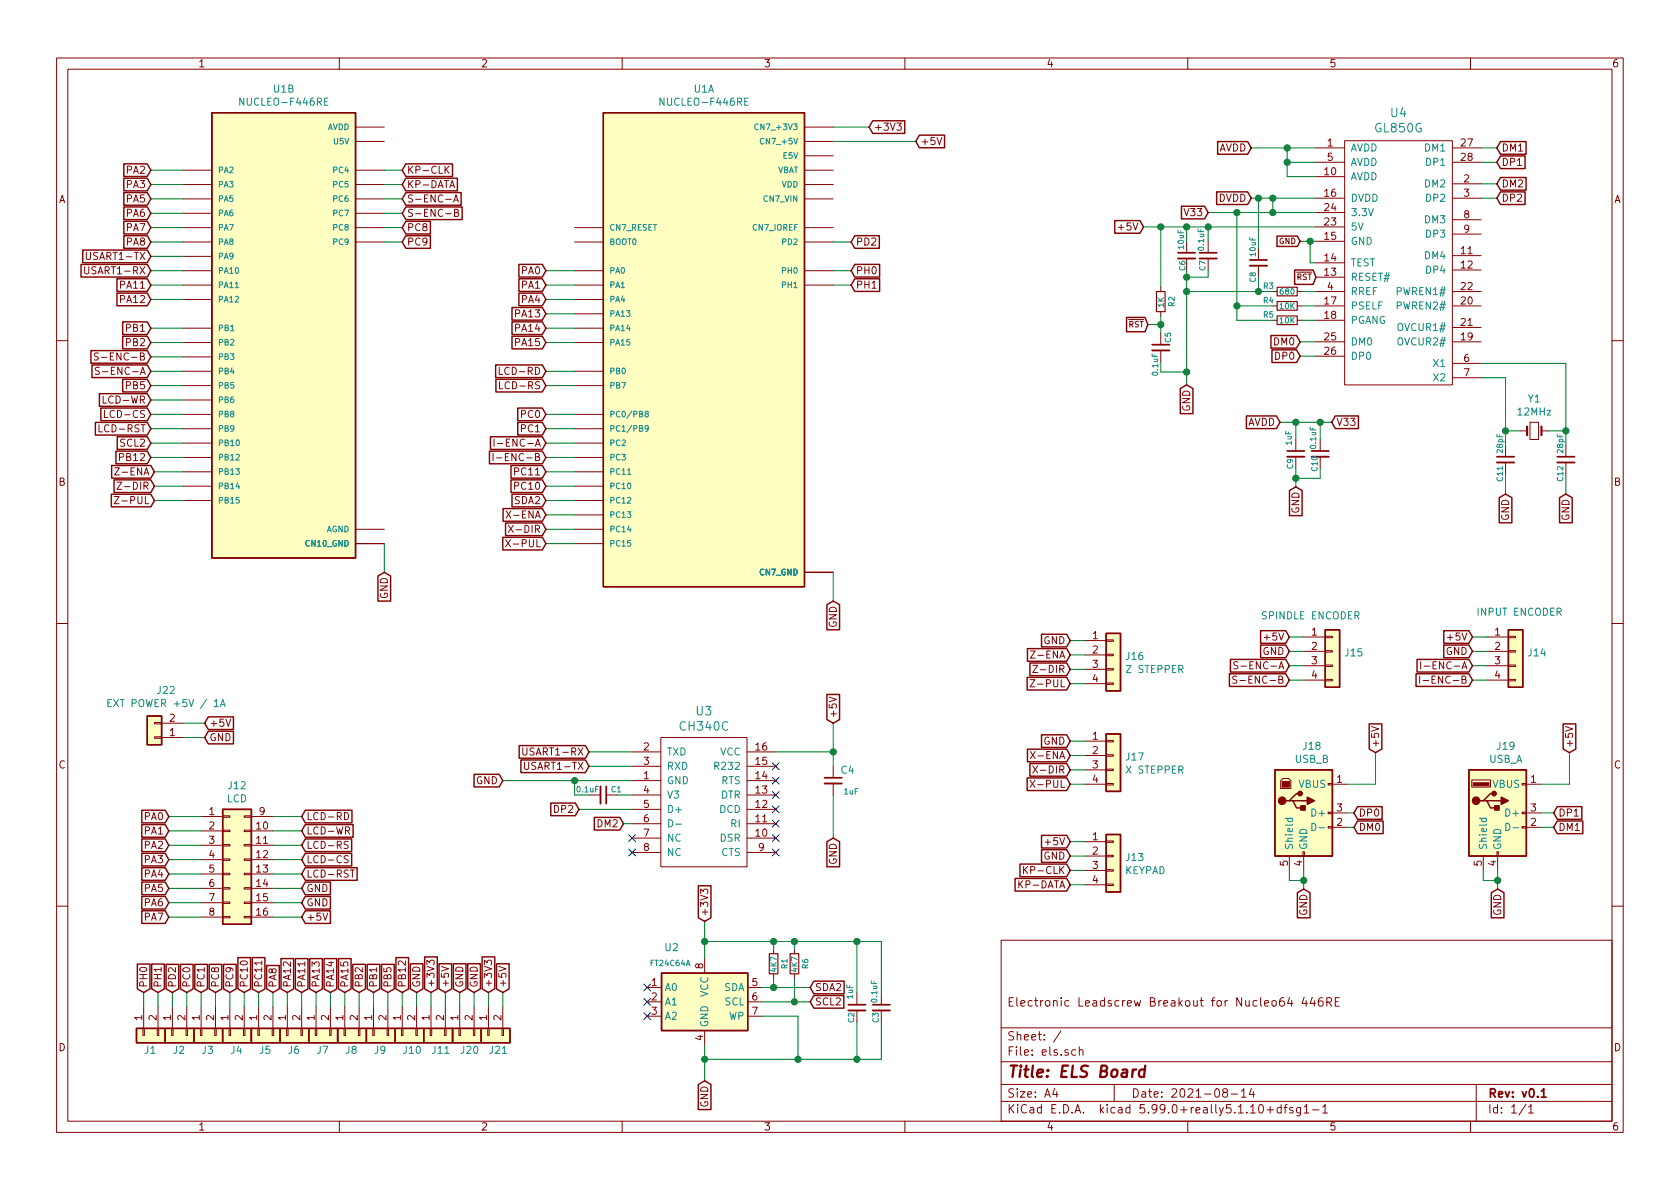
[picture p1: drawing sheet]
<svg xmlns="http://www.w3.org/2000/svg" width="297mm" height="210mm" viewBox="0 0 297 210" stroke-linecap="round" stroke-linejoin="round" font-family="sans-serif">
<defs><g id="words">
<text font-size="2.8" fill="#840000" x="178" y="190.5">Title: ELS Board</text>
<g font-size="2.1" fill="#008484">
<text x="243.2" y="23.4">GL850G</text>
<text x="245.9" y="20.7">U4</text>
<text x="120.4" y="129.2">CH340C</text>
<text x="123.1" y="126.5">U3</text>
</g>
<g font-size="2.1" fill="#840000">
<text x="178" y="178">Electronic Leadscrew Breakout for Nucleo64 446RE</text>
<text x="178" y="184">Sheet: /</text>
<text x="178" y="186.7">File: els.sch</text>
<text x="178" y="196.9">KiCad E.D.A. kicad 5.99.0+really5.1.10+dfsg1-1</text>
<text x="178" y="194.1">Size: A4</text>
<text x="200" y="194.1">Date: 2021-08-14</text>
<text x="263" y="194.1">Rev: v0.1</text>
<text x="263" y="196.9">Id: 1/1</text>
</g>
<g font-size="1.8" fill="#840000">
<text x="35" y="11.9">1</text>
<text x="85" y="11.9">2</text>
<text x="135" y="11.9">3</text>
<text x="185" y="11.9">4</text>
<text x="235" y="11.9">5</text>
<text x="285" y="11.9">6</text>
<text x="154.5" y="23.1">+3V3</text>
<text x="162.7" y="25.6">+5V</text>
<text x="215.4" y="26.8">AVDD</text>
<text x="234.7" y="25.9">1</text>
<text x="234.7" y="28.4">5</text>
<text x="258.4" y="25.9">27</text>
<text x="258.4" y="28.4">28</text>
<text x="265.5" y="26.8">DM1</text>
<text x="265.5" y="29.3">DP1</text>
<text x="10.4" y="35.9">A</text>
<text x="22.5" y="35.8">PA5</text>
<text x="22.5" y="33.3">PA3</text>
<text x="22.5" y="30.7">PA2</text>
<text x="71.9" y="30.7">KP-CLK</text>
<text x="71.9" y="33.3">KP-DATA</text>
<text x="71.9" y="35.8">S-ENC-A</text>
<text x="215.4" y="35.7">DVDD</text>
<text x="234.2" y="31">10</text>
<text x="234.2" y="34.8">16</text>
<text x="258.9" y="32.3">2</text>
<text x="258.9" y="34.8">3</text>
<text x="265.5" y="35.7">DP2</text>
<text x="265.5" y="33.1">DM2</text>
<text x="285.4" y="35.9">A</text>
<text x="22.5" y="40.9">PA7</text>
<text x="22.5" y="38.3">PA6</text>
<text x="71.9" y="40.9">PC8</text>
<text x="71.9" y="38.3">S-ENC-B</text>
<text x="198.2" y="40.8">+5V</text>
<text x="209.7" y="38.2">V33</text>
<text x="234.2" y="39.9">23</text>
<text x="234.2" y="37.3">24</text>
<text x="258.9" y="38.6">8</text>
<text x="258.9" y="41.1">9</text>
<text x="16" y="46">USART1-TX</text>
<text x="22.5" y="43.4">PA8</text>
<text x="71.9" y="43.4">PC9</text>
<text x="151.3" y="43.4">PD2</text>
<text x="234.2" y="46.2">14</text>
<text x="234.2" y="42.4">15</text>
<text x="258.4" y="45">11</text>
<text x="258.4" y="47.5">12</text>
<text x="15.8" y="48.5">USART1-RX</text>
<text x="21.5" y="51">PA11</text>
<text x="21.5" y="53.6">PA12</text>
<text x="92.3" y="53.6">PA4</text>
<text x="92.3" y="51">PA1</text>
<text x="92.3" y="48.5">PA0</text>
<text x="151.3" y="51">PH1</text>
<text x="151.3" y="48.5">PH0</text>
<text x="234.2" y="48.8">13</text>
<text x="234.2" y="53.8">17</text>
<text x="234.7" y="51.3">4</text>
<text x="258.4" y="53.8">20</text>
<text x="258.4" y="51.3">22</text>
<text x="22.5" y="58.7">PB1</text>
<text x="91.3" y="56.1">PA13</text>
<text x="91.3" y="58.7">PA14</text>
<text x="234.2" y="56.4">18</text>
<text x="258.4" y="57.7">21</text>
<text x="18.5" y="63.7">S-ENC-B</text>
<text x="22.5" y="61.2">PB2</text>
<text x="91.3" y="61.2">PA15</text>
<text x="225.3" y="61.1">DM0</text>
<text x="225.7" y="63.6">DP0</text>
<text x="234.2" y="60.2">25</text>
<text x="234.2" y="62.7">26</text>
<text x="258.4" y="60.2">19</text>
<text x="258.9" y="64">6</text>
<text x="18.5" y="66.3">S-ENC-A</text>
<text x="18.7" y="71.4">LCD-WR</text>
<text x="22.5" y="68.8">PB5</text>
<text x="89" y="66.3">LCD-RD</text>
<text x="89.1" y="68.8">LCD-RS</text>
<text x="258.9" y="66.5">7</text>
<text x="18.1" y="76.4">LCD-RST</text>
<text x="19.2" y="73.9">LCD-CS</text>
<text x="92.3" y="73.9">PC0</text>
<text x="92.3" y="76.4">PC1</text>
<text x="210.4" y="72.8" transform="rotate(-90 210.4 72.8)">GND</text>
<text x="220.5" y="75.3">AVDD</text>
<text x="236.2" y="75.3">V33</text>
<text x="21.4" y="79">SCL2</text>
<text x="21.5" y="81.5">PB12</text>
<text x="89.1" y="79">I-ENC-A</text>
<text x="89.1" y="81.5">I-ENC-B</text>
<text x="10.4" y="85.9">B</text>
<text x="21.1" y="84.1">Z-ENA</text>
<text x="21.3" y="89.1">Z-PUL</text>
<text x="21.8" y="86.6">Z-DIR</text>
<text x="91" y="89.1">SDA2</text>
<text x="91.3" y="86.6">PC10</text>
<text x="91.3" y="84.1">PC11</text>
<text x="285.4" y="85.9">B</text>
<text x="90.2" y="91.7">X-ENA</text>
<text x="90.9" y="94.2">X-DIR</text>
<text x="229.7" y="90.8" transform="rotate(-90 229.7 90.8)">GND</text>
<text x="266.8" y="92.1" transform="rotate(-90 266.8 92.1)">GND</text>
<text x="277.5" y="92.1" transform="rotate(-90 277.5 92.1)">GND</text>
<text x="90.4" y="96.8">X-PUL</text>
<text x="68.6" y="105.9" transform="rotate(-90 68.6 105.9)">GND</text>
<text x="148" y="111" transform="rotate(-90 148 111)">GND</text>
<text x="184.5" y="113.9">GND</text>
<text x="193.2" y="113">1</text>
<text x="224" y="113.3">+5V</text>
<text x="231.9" y="112.4">1</text>
<text x="256.4" y="113.3">+5V</text>
<text x="264.3" y="112.4">1</text>
<text x="183" y="116.5">Z-ENA</text>
<text x="183.7" y="119">Z-DIR</text>
<text x="193.2" y="115.6">2</text>
<text x="193.2" y="118.1">3</text>
<text x="219.8" y="118.4">S-ENC-A</text>
<text x="223.2" y="115.8">GND</text>
<text x="231.9" y="114.9">2</text>
<text x="231.9" y="117.5">3</text>
<text x="252.9" y="118.4">I-ENC-A</text>
<text x="255.6" y="115.8">GND</text>
<text x="264.3" y="114.9">2</text>
<text x="264.3" y="117.5">3</text>
<text x="183.2" y="121.5">Z-PUL</text>
<text x="193.2" y="120.6">4</text>
<text x="219.8" y="120.9">S-ENC-B</text>
<text x="231.9" y="120">4</text>
<text x="252.9" y="120.9">I-ENC-B</text>
<text x="264.3" y="120">4</text>
<text x="30" y="130.2">1</text>
<text x="30" y="127.6">2</text>
<text x="37" y="131.1">GND</text>
<text x="37" y="128.5">+5V</text>
<text x="148" y="127.1" transform="rotate(-90 148 127.1)">+5V</text>
<text x="184.5" y="131.7">GND</text>
<text x="193.2" y="130.8">1</text>
<text x="10.4" y="135.9">C</text>
<text x="93.2" y="133.6">USART1-RX</text>
<text x="93.4" y="136.1">USART1-TX</text>
<text x="113.8" y="137.8">1</text>
<text x="113.8" y="132.7">2</text>
<text x="113.8" y="135.2">3</text>
<text x="133.7" y="137.8">14</text>
<text x="133.7" y="135.2">15</text>
<text x="133.7" y="132.7">16</text>
<text x="182.9" y="134.2">X-ENA</text>
<text x="183.6" y="136.8">X-DIR</text>
<text x="193.2" y="133.3">2</text>
<text x="193.2" y="135.9">3</text>
<text x="243.8" y="132.3" transform="rotate(-90 243.8 132.3)">+5V</text>
<text x="278.1" y="132.3" transform="rotate(-90 278.1 132.3)">+5V</text>
<text x="285.4" y="135.9">C</text>
<text x="84.2" y="138.7">GND</text>
<text x="98.1" y="143.8">DP2</text>
<text x="113.8" y="140.3">4</text>
<text x="113.8" y="142.9">5</text>
<text x="133.7" y="142.9">12</text>
<text x="133.7" y="140.3">13</text>
<text x="183.1" y="139.3">X-PUL</text>
<text x="193.2" y="138.4">4</text>
<text x="236.4" y="138.4">1</text>
<text x="236.4" y="143.5">3</text>
<text x="270.7" y="138.4">1</text>
<text x="270.7" y="143.5">3</text>
<text x="25.6" y="145">PA0</text>
<text x="25.6" y="147.6">PA1</text>
<text x="37" y="144.1">1</text>
<text x="37" y="146.7">2</text>
<text x="37" y="149.2">3</text>
<text x="45.4" y="146.7">10</text>
<text x="45.4" y="149.2">11</text>
<text x="45.9" y="144.1">9</text>
<text x="54.1" y="145">LCD-RD</text>
<text x="54.1" y="147.6">LCD-WR</text>
<text x="105.7" y="146.3">DM2</text>
<text x="113.8" y="145.4">6</text>
<text x="113.8" y="147.9">7</text>
<text x="133.7" y="147.9">10</text>
<text x="133.7" y="145.4">11</text>
<text x="185.2" y="149.5">+5V</text>
<text x="193.2" y="148.6">1</text>
<text x="236.4" y="146">2</text>
<text x="240.2" y="146.9">DM0</text>
<text x="240.2" y="144.4">DP0</text>
<text x="270.7" y="146">2</text>
<text x="275.5" y="144.4">DP1</text>
<text x="275.5" y="146.9">DM1</text>
<text x="25.6" y="155.2">PA4</text>
<text x="25.6" y="152.6">PA3</text>
<text x="25.6" y="150.1">PA2</text>
<text x="37" y="151.8">4</text>
<text x="37" y="154.3">5</text>
<text x="45.4" y="151.8">12</text>
<text x="45.4" y="154.3">13</text>
<text x="54.1" y="150.1">LCD-RS</text>
<text x="54.1" y="152.6">LCD-CS</text>
<text x="54.1" y="155.2">LCD-RST</text>
<text x="113.8" y="150.5">8</text>
<text x="134.1" y="150.5">9</text>
<text x="148" y="152.9" transform="rotate(-90 148 152.9)">GND</text>
<text x="181.8" y="154.6">KP-CLK</text>
<text x="184.5" y="152">GND</text>
<text x="193.2" y="151.1">2</text>
<text x="193.2" y="153.7">3</text>
<text x="227.7" y="153.1" transform="rotate(-90 227.7 153.1)">5</text>
<text x="230.3" y="153.1" transform="rotate(-90 230.3 153.1)">4</text>
<text x="262" y="153.1" transform="rotate(-90 262 153.1)">5</text>
<text x="264.5" y="153.1" transform="rotate(-90 264.5 153.1)">4</text>
<text x="25.6" y="160.3">PA6</text>
<text x="25.6" y="157.7">PA5</text>
<text x="37" y="156.8">6</text>
<text x="37" y="159.4">7</text>
<text x="37" y="161.9">8</text>
<text x="45.4" y="156.8">14</text>
<text x="45.4" y="159.4">15</text>
<text x="45.4" y="161.9">16</text>
<text x="54.1" y="157.7">GND</text>
<text x="54.1" y="160.3">GND</text>
<text x="180.5" y="157.1">KP-DATA</text>
<text x="193.2" y="156.2">4</text>
<text x="231.1" y="161.9" transform="rotate(-90 231.1 161.9)">GND</text>
<text x="265.4" y="161.9" transform="rotate(-90 265.4 161.9)">GND</text>
<text x="25.6" y="162.8">PA7</text>
<text x="54.1" y="162.8">+5V</text>
<text x="125.2" y="162.1" transform="rotate(-90 125.2 162.1)">+3V3</text>
<text x="124.3" y="171.3" transform="rotate(-90 124.3 171.3)">8</text>
<text x="26" y="174.7" transform="rotate(-90 26 174.7)">PH0</text>
<text x="28.6" y="174.7" transform="rotate(-90 28.6 174.7)">PH1</text>
<text x="31.1" y="174.7" transform="rotate(-90 31.1 174.7)">PD2</text>
<text x="33.7" y="174.7" transform="rotate(-90 33.7 174.7)">PC0</text>
<text x="36.2" y="174.7" transform="rotate(-90 36.2 174.7)">PC1</text>
<text x="38.7" y="174.7" transform="rotate(-90 38.7 174.7)">PC8</text>
<text x="41.3" y="174.7" transform="rotate(-90 41.3 174.7)">PC9</text>
<text x="43.8" y="174.7" transform="rotate(-90 43.8 174.7)">PC10</text>
<text x="46.4" y="174.7" transform="rotate(-90 46.4 174.7)">PC11</text>
<text x="48.9" y="174.7" transform="rotate(-90 48.9 174.7)">PA8</text>
<text x="51.4" y="174.7" transform="rotate(-90 51.4 174.7)">PA12</text>
<text x="54" y="174.7" transform="rotate(-90 54 174.7)">PA11</text>
<text x="56.5" y="174.7" transform="rotate(-90 56.5 174.7)">PA13</text>
<text x="59.1" y="174.7" transform="rotate(-90 59.1 174.7)">PA14</text>
<text x="61.6" y="174.7" transform="rotate(-90 61.6 174.7)">PA15</text>
<text x="64.1" y="174.7" transform="rotate(-90 64.1 174.7)">PB2</text>
<text x="66.7" y="174.7" transform="rotate(-90 66.7 174.7)">PB1</text>
<text x="69.2" y="174.7" transform="rotate(-90 69.2 174.7)">PB5</text>
<text x="71.8" y="174.7" transform="rotate(-90 71.8 174.7)">PB12</text>
<text x="74.3" y="174.7" transform="rotate(-90 74.3 174.7)">GND</text>
<text x="76.8" y="174.7" transform="rotate(-90 76.8 174.7)">+3V3</text>
<text x="79.4" y="174.7" transform="rotate(-90 79.4 174.7)">+5V</text>
<text x="81.9" y="174.7" transform="rotate(-90 81.9 174.7)">GND</text>
<text x="84.5" y="174.7" transform="rotate(-90 84.5 174.7)">GND</text>
<text x="87" y="174.7" transform="rotate(-90 87 174.7)">+3V3</text>
<text x="89.5" y="174.7" transform="rotate(-90 89.5 174.7)">+5V</text>
<text x="115.2" y="174.4">1</text>
<text x="115.2" y="176.9">2</text>
<text x="115.2" y="179.4">3</text>
<text x="133" y="174.4">5</text>
<text x="133" y="176.9">6</text>
<text x="133" y="179.4">7</text>
<text x="144" y="177.8">SCL2</text>
<text x="144" y="175.3">SDA2</text>
<text x="10.4" y="185.9">D</text>
<text x="25.1" y="180.4" transform="rotate(-90 25.1 180.4)">1</text>
<text x="27.7" y="180.4" transform="rotate(-90 27.7 180.4)">2</text>
<text x="30.2" y="180.4" transform="rotate(-90 30.2 180.4)">1</text>
<text x="32.8" y="180.4" transform="rotate(-90 32.8 180.4)">2</text>
<text x="35.3" y="180.4" transform="rotate(-90 35.3 180.4)">1</text>
<text x="37.8" y="180.4" transform="rotate(-90 37.8 180.4)">2</text>
<text x="40.4" y="180.4" transform="rotate(-90 40.4 180.4)">1</text>
<text x="42.9" y="180.4" transform="rotate(-90 42.9 180.4)">2</text>
<text x="45.5" y="180.4" transform="rotate(-90 45.5 180.4)">1</text>
<text x="48" y="180.4" transform="rotate(-90 48 180.4)">2</text>
<text x="50.5" y="180.4" transform="rotate(-90 50.5 180.4)">1</text>
<text x="53.1" y="180.4" transform="rotate(-90 53.1 180.4)">2</text>
<text x="55.6" y="180.4" transform="rotate(-90 55.6 180.4)">1</text>
<text x="58.2" y="180.4" transform="rotate(-90 58.2 180.4)">2</text>
<text x="60.7" y="180.4" transform="rotate(-90 60.7 180.4)">1</text>
<text x="63.2" y="180.4" transform="rotate(-90 63.2 180.4)">2</text>
<text x="65.8" y="180.4" transform="rotate(-90 65.8 180.4)">1</text>
<text x="68.3" y="180.4" transform="rotate(-90 68.3 180.4)">2</text>
<text x="70.9" y="180.4" transform="rotate(-90 70.9 180.4)">1</text>
<text x="73.4" y="180.4" transform="rotate(-90 73.4 180.4)">2</text>
<text x="75.9" y="180.4" transform="rotate(-90 75.9 180.4)">1</text>
<text x="78.5" y="180.4" transform="rotate(-90 78.5 180.4)">2</text>
<text x="81" y="180.4" transform="rotate(-90 81 180.4)">1</text>
<text x="83.6" y="180.4" transform="rotate(-90 83.6 180.4)">2</text>
<text x="86.1" y="180.4" transform="rotate(-90 86.1 180.4)">1</text>
<text x="88.6" y="180.4" transform="rotate(-90 88.6 180.4)">2</text>
<text x="124.3" y="184" transform="rotate(-90 124.3 184)">4</text>
<text x="285.4" y="185.9">D</text>
<text x="125.2" y="195.9" transform="rotate(-90 125.2 195.9)">GND</text>
<text x="35" y="199.9">1</text>
<text x="85" y="199.9">2</text>
<text x="135" y="199.9">3</text>
<text x="185" y="199.9">4</text>
<text x="235" y="199.9">5</text>
<text x="285" y="199.9">6</text>
</g>
<g font-size="1.8" fill="#008484">
<text x="48.4" y="16.4">U1B</text>
<text x="122.7" y="16.4">U1A</text>
<text x="42.9" y="18.7">NUCLEO-F446RE</text>
<text x="117.2" y="18.7">NUCLEO-F446RE</text>
<text x="238.8" y="26.8">AVDD</text>
<text x="238.8" y="29.3">AVDD</text>
<text x="252" y="26.8">DM1</text>
<text x="252.3" y="29.3">DP1</text>
<text x="238.8" y="31.9">AVDD</text>
<text x="238.8" y="35.7">DVDD</text>
<text x="252" y="33.1">DM2</text>
<text x="252.3" y="35.7">DP2</text>
<text x="238.8" y="40.8">5V</text>
<text x="238.8" y="38.2">3.3V</text>
<text x="252" y="39.5">DM3</text>
<text x="238.8" y="47.1">TEST</text>
<text x="238.8" y="43.3">GND</text>
<text x="252" y="45.8">DM4</text>
<text x="252.3" y="42">DP3</text>
<text x="238.8" y="52.2">RREF</text>
<text x="238.8" y="49.7">RESET#</text>
<text x="247.2" y="52.2">PWREN1#</text>
<text x="252.3" y="48.4">DP4</text>
<text x="238.8" y="54.7">PSELF</text>
<text x="238.8" y="57.3">PGANG</text>
<text x="247.2" y="54.7">PWREN2#</text>
<text x="247.4" y="58.5">OVCUR1#</text>
<text x="238.8" y="61.1">DM0</text>
<text x="238.8" y="63.6">DP0</text>
<text x="247.4" y="61.1">OVCUR2#</text>
<text x="253.6" y="64.9">X1</text>
<text x="253.6" y="67.4">X2</text>
<text x="270.2" y="71.2">Y1</text>
<text x="268.5" y="73.5">12MHz</text>
<text x="223.3" y="109.5">SPINDLE ENCODER</text>
<text x="261.4" y="108.9">INPUT ENCODER</text>
<text x="199.2" y="116.7">J16</text>
<text x="199.3" y="119">Z STEPPER</text>
<text x="237.9" y="116.1">J15</text>
<text x="270.3" y="116.1">J14</text>
<text x="20.3" y="125">EXT POWER +5V / 1A</text>
<text x="27.9" y="122.7">J22</text>
<text x="117.9" y="133.6">TXD</text>
<text x="117.9" y="136.1">RXD</text>
<text x="126.8" y="136.1">R232</text>
<text x="127.3" y="133.6">VCC</text>
<text x="148.7" y="136.8">C4</text>
<text x="199.2" y="134.5">J17</text>
<text x="199.2" y="136.8">X STEPPER</text>
<text x="229" y="134.9">USB_B</text>
<text x="230.5" y="132.6">J18</text>
<text x="263.2" y="134.9">USB_A</text>
<text x="264.8" y="132.6">J19</text>
<text x="40.1" y="141.9">LCD</text>
<text x="40.4" y="139.6">J12</text>
<text x="117.9" y="138.7">GND</text>
<text x="117.9" y="141.2">V3</text>
<text x="117.9" y="143.8">D+</text>
<text x="127.2" y="143.8">DCD</text>
<text x="127.4" y="141.2">DTR</text>
<text x="127.5" y="138.7">RTS</text>
<text x="229.7" y="139.3">VBUS</text>
<text x="264" y="139.3">VBUS</text>
<text x="117.9" y="148.8">NC</text>
<text x="127.3" y="148.8">DSR</text>
<text x="129.3" y="146.3">RI</text>
<text x="232.3" y="144.4">D+</text>
<text x="266.5" y="144.4">D+</text>
<text x="117.9" y="151.4">NC</text>
<text x="127.5" y="151.4">CTS</text>
<text x="198.8" y="154.6">KEYPAD</text>
<text x="199.2" y="152.3">J13</text>
<text x="228.6" y="150.4" transform="rotate(-90 228.6 150.4)">Shield</text>
<text x="231.1" y="150.4" transform="rotate(-90 231.1 150.4)">GND</text>
<text x="262.9" y="150.4" transform="rotate(-90 262.9 150.4)">Shield</text>
<text x="265.4" y="150.4" transform="rotate(-90 265.4 150.4)">GND</text>
<text x="117.6" y="168.2">U2</text>
<text x="117.5" y="175.3">A0</text>
<text x="117.5" y="177.8">A1</text>
<text x="125.2" y="176.3" transform="rotate(-90 125.2 176.3)">VCC</text>
<text x="128" y="175.3">SDA</text>
<text x="128.2" y="177.8">SCL</text>
<text x="117.5" y="180.3">A2</text>
<text x="125.2" y="181.7" transform="rotate(-90 125.2 181.7)">GND</text>
<text x="128.9" y="180.3">WP</text>
<text x="25.6" y="186.4">J1</text>
<text x="30.7" y="186.4">J2</text>
<text x="35.8" y="186.4">J3</text>
<text x="40.8" y="186.4">J4</text>
<text x="45.9" y="186.4">J5</text>
<text x="51" y="186.4">J6</text>
<text x="56.1" y="186.4">J7</text>
<text x="61.2" y="186.4">J8</text>
<text x="66.2" y="186.4">J9</text>
<text x="71.4" y="186.4">J10</text>
<text x="76.5" y="186.4">J11</text>
<text x="81.6" y="186.4">J20</text>
<text x="86.6" y="186.4">J21</text>
</g>
<g font-size="1.4" fill="#008484">
<text x="57.8" y="23">AVDD</text>
<text x="134.3" y="23">CN7_+3V3</text>
<text x="59.1" y="25.5">U5V</text>
<text x="135.1" y="25.5">CN7_+5V</text>
<text x="138.6" y="28.1">E5V</text>
<text x="38.5" y="35.7">PA5</text>
<text x="38.5" y="30.6">PA2</text>
<text x="38.5" y="33.1">PA3</text>
<text x="59.1" y="35.7">PC6</text>
<text x="59.1" y="33.1">PC5</text>
<text x="59.1" y="30.6">PC4</text>
<text x="135.3" y="35.7">CN7_VIN</text>
<text x="137.4" y="30.6">VBAT</text>
<text x="138.2" y="33.1">VDD</text>
<text x="38.5" y="38.2">PA6</text>
<text x="38.5" y="40.8">PA7</text>
<text x="59.1" y="40.8">PC8</text>
<text x="59.1" y="38.2">PC7</text>
<text x="107.7" y="40.8">CN7_RESET</text>
<text x="133.3" y="40.8">CN7_IOREF</text>
<text x="38.5" y="45.8">PA9</text>
<text x="38.5" y="43.3">PA8</text>
<text x="59.1" y="43.3">PC9</text>
<text x="107.7" y="43.3">BOOT0</text>
<text x="138.5" y="43.3">PD2</text>
<text x="209.3" y="44" transform="rotate(-90 209.3 44)">10uF</text>
<text x="209.6" y="47.8" transform="rotate(-90 209.6 47.8)">C6</text>
<text x="212.9" y="44.2" transform="rotate(-90 212.9 44.2)">0.1uF</text>
<text x="213.1" y="47.8" transform="rotate(-90 213.1 47.8)">C7</text>
<text x="222" y="45.3" transform="rotate(-90 222 45.3)">10uF</text>
<text x="38.5" y="53.5">PA12</text>
<text x="38.5" y="50.9">PA11</text>
<text x="38.5" y="48.4">PA10</text>
<text x="107.7" y="48.4">PA0</text>
<text x="107.7" y="50.9">PA1</text>
<text x="107.7" y="53.5">PA4</text>
<text x="138.5" y="48.4">PH0</text>
<text x="138.5" y="50.9">PH1</text>
<text x="222" y="49.9" transform="rotate(-90 222 49.9)">C8</text>
<text x="223.4" y="51.1">R3</text>
<text x="223.4" y="53.6">R4</text>
<text x="226.4" y="52.1">680</text>
<text x="38.5" y="58.5">PB1</text>
<text x="107.7" y="56">PA13</text>
<text x="107.7" y="58.5">PA14</text>
<text x="205.8" y="54.3" transform="rotate(-90 205.8 54.3)">1K</text>
<text x="207.7" y="54.2" transform="rotate(-90 207.7 54.2)">R2</text>
<text x="223.4" y="56.2">R5</text>
<text x="226.3" y="57.2">10K</text>
<text x="226.3" y="54.6">10K</text>
<text x="38.5" y="61.1">PB2</text>
<text x="38.5" y="63.6">PB3</text>
<text x="107.7" y="61.1">PA15</text>
<text x="207" y="60.5" transform="rotate(-90 207 60.5)">C5</text>
<text x="38.5" y="71.2">PB6</text>
<text x="38.5" y="66.2">PB4</text>
<text x="38.5" y="68.7">PB5</text>
<text x="107.7" y="68.7">PB7</text>
<text x="107.7" y="66.2">PB0</text>
<text x="38.5" y="73.8">PB8</text>
<text x="38.5" y="76.3">PB9</text>
<text x="107.7" y="76.3">PC1/PB9</text>
<text x="107.7" y="73.8">PC0/PB8</text>
<text x="38.5" y="81.4">PB12</text>
<text x="38.5" y="78.9">PB10</text>
<text x="38.5" y="83.9">PB13</text>
<text x="107.7" y="83.9">PC11</text>
<text x="107.7" y="78.9">PC2</text>
<text x="107.7" y="81.4">PC3</text>
<text x="228.4" y="78.7" transform="rotate(-90 228.4 78.7)">1uF</text>
<text x="228.6" y="82.9" transform="rotate(-90 228.6 82.9)">C9</text>
<text x="232.7" y="79.3" transform="rotate(-90 232.7 79.3)">0.1uF</text>
<text x="232.9" y="83.3" transform="rotate(-90 232.9 83.3)">C10</text>
<text x="265.7" y="80.1" transform="rotate(-90 265.7 80.1)">28pF</text>
<text x="276.4" y="80.1" transform="rotate(-90 276.4 80.1)">28pF</text>
<text x="38.5" y="89">PB15</text>
<text x="38.5" y="86.5">PB14</text>
<text x="107.7" y="86.5">PC10</text>
<text x="107.7" y="89">PC12</text>
<text x="265.7" y="85.1" transform="rotate(-90 265.7 85.1)">C11</text>
<text x="276.4" y="85.1" transform="rotate(-90 276.4 85.1)">C12</text>
<text x="57.7" y="94.1">AGND</text>
<text x="107.7" y="91.6">PC13</text>
<text x="107.7" y="94.1">PC14</text>
<text x="54.3" y="96.6">CN10_GND</text>
<text x="107.7" y="96.6">PC15</text>
<text x="134.5" y="101.7">CN7_GND</text>
<text x="102.1" y="140.1">0.1uF</text>
<text x="108.1" y="140.1">C1</text>
<text x="149.3" y="140.5">1uF</text>
<text x="115.1" y="170.8">FT24C64A</text>
<text x="137.3" y="171.8" transform="rotate(-90 137.3 171.8)">4K7</text>
<text x="139.2" y="171.3" transform="rotate(-90 139.2 171.3)">R1</text>
<text x="141" y="171.8" transform="rotate(-90 141 171.8)">4K7</text>
<text x="142.9" y="171.3" transform="rotate(-90 142.9 171.3)">R6</text>
<text x="150.8" y="176.6" transform="rotate(-90 150.8 176.6)">1uF</text>
<text x="155.1" y="177.2" transform="rotate(-90 155.1 177.2)">0.1uF</text>
<text x="151" y="180.8" transform="rotate(-90 151 180.8)">C2</text>
<text x="155.3" y="180.8" transform="rotate(-90 155.3 180.8)">C3</text>
</g>
<g font-size="1.4" fill="#840000">
<text x="226.2" y="43.1">GND</text>
<text x="229.3" y="49.5">RST</text>
<text x="199.5" y="57.9">RST</text>
</g>
<text font-size="1.4" fill="#008400" x="204.7" y="66.3" transform="rotate(-90 204.7 66.3)">0.1uF</text>
</g></defs>
<g fill="none" stroke="#840000" stroke-width=".18">
<path d="M10 10.3h277v189.9h-277zM12 12.2h273v186.1h-273zM60 10.3v1.9M110 10.3v1.9M160 10.3v1.9M210 10.3v1.9M260 10.3v1.9M32.4 32.6h5.1M32.4 35.2h5.1M32.4 30.1h5.1M32.4 37.7h5.1M62.9 32.6h5"/>
<path d="M62.9 22.5h5M62.9 25h5M62.9 35.2h5M62.9 30.1h5M62.9 37.7h5M78.8 35.2h1M78.8 37.8h1M78.9 29.9l.5 .8M79.4 29.4l-.7 .7M79.5 33.2l.5-1.3 .4 1.3M79.7 32.8h.6M80.2 35.7l.4-1.2 .5 1.2"/>
<path d="M80.3 35.4h.6M80.4 37.6h.5l.2-.2-.1-.3-.6-.1v1.3h.5l.2-.2v-.3l-.3-.2M142.2 32.6h5.1M142.2 27.6h5.1M142.2 22.5h5.1M142.2 25h5.1M142.2 35.2h5.1M142.2 30.1h5.1M158.6 21.8h.8l-.5 .4 .4 .2v.5l-.2 .1-.5-.1M165.7 24.3l.4 1.3 .4-1.3M232.7 26.2h5M232.7 35h5"/>
<path d="M232.7 28.7h5M232.7 31.2h5M232.7 37.6h5M237.7 24.9h19.1v43.2h-19.1zM256.8 26.2h5.1M256.8 32.5h5.1M256.8 35h5.1M256.8 28.7h5.1M256.8 38.9h5.1M15 47.2v1l.2 .2h.4l.1-.2v-1M15.3 44.6v1.1l.2 .2 .4-.1 .1-.1v-1.1M32.4 42.8h5.1"/>
<path d="M32.4 40.3h5.1M32.4 58h5.1M32.4 47.9h5.1M32.4 50.4h5.1M32.4 53h5.1M32.4 45.3h5.1M62.9 42.8h5M62.9 40.3h5M101.6 42.8h5.1M101.6 40.3h5.1M101.6 55.5h5.1M101.6 58h5.1"/>
<path d="M101.6 47.9h5.1M101.6 50.4h5.1M101.6 53h5.1M142.2 42.8h5.1M142.2 40.3h5.1M142.2 47.9h5.1M142.2 50.4h5.1M205.2 50.8v.8M205.2 55.1v.8M205.2 58.9v2.1M209.8 42.7v2M213.6 42.7v2"/>
<path d="M222.5 43.9v2.1M222.5 47v2M225 56.6h.8M225 51.6h.8M225 54.1h.8M229.4 56.6h.7M229.4 51.6h.7M229.4 54.1h.7M232.7 56.6h5M232.7 51.6h5M232.7 54.1h5M232.7 49h5"/>
<path d="M232.7 40.1h5M232.7 46.5h5M232.7 42.7h5M256.8 51.6h5.1M256.8 41.4h5.1M256.8 54.1h5.1M256.8 45.2h5.1M256.8 57.9h5.1M256.8 47.7h5.1M10 60.2h2M17.4 62.5l-.5-.1-.2 .1v.4l.6 .2 .1 .3-.3 .3-.4-.1M17.5 75.1v1.3h.6"/>
<path d="M17.6 65l-.5-.1-.2 .2-.1 .2 .2 .2 .4 .2 .2 .3-.3 .2h-.5M17.9 63.2h1M18.5 72.6v1.2h.6M32.4 60.6h5.1M32.4 68.2h5.1M32.4 65.7h5.1M32.4 78.4h5.1M32.4 75.8h5.1M32.4 73.3h5.1M32.4 70.7h5.1M32.4 63.1h5.1M87.4 77.6v1.3"/>
<path d="M88 78.4h.9M88.3 64.9v1.3h.6M88.3 67.5v1.3h.6M101.6 60.6h5.1M101.6 68.2h5.1M101.6 65.7h5.1M101.6 78.4h5.1M101.6 75.8h5.1M101.6 73.3h5.1M205.2 62v2M229.1 77.7v2.1M232.7 60.4h5"/>
<path d="M232.7 63h5M233.4 77.7v2.1M256.8 64.3h5.1M256.8 66.8h5.1M256.8 60.4h5.1M266.2 78.7v2.1M268.7 76.2h1.3M270.5 74.7h1.5v3h-1.5zM272.5 76.2h1.3M276.9 78.7v2.1M285 60.2h2M20.2 87.8h.9l-.9 1.3h.9"/>
<path d="M20.3 82.7h.8l-.8 1.3h.8M20.7 85.3h.8l-.8 1.2h.8M32.4 86h5.1M32.4 83.4h5.1M32.4 88.5h5.1M32.4 80.9h5.1M62.9 93.6h5M62.9 96.1h5M87.2 80.2v1.3M87.8 81h.9M89.4 95.4l.9 1.3M89.5 90.3l.8 1.3"/>
<path d="M89.9 92.9l.9 1.3M90.3 95.4l-.9 1.3M90.3 90.3l-.8 1.3M90.8 92.9l-.9 1.3M101.6 86h5.1M101.6 83.4h5.1M101.6 88.5h5.1M101.6 91.1h5.1M101.6 93.6h5.1M101.6 96.1h5.1M101.6 80.9h5.1M266.2 81.8v2"/>
<path d="M276.9 81.8v2M10 110.3h2M142.2 101.2h5.1M182.2 115.1h.8l-.8 1.3h.8M182.6 117.6h.9l-.9 1.3h.9M191.8 113.3h3.8M191.8 115.8h3.8M191.8 118.4h3.8M195.6 118.2h1.2v.3h-1.2zM195.6 115.7h1.2v.2h-1.2zM195.6 113.2h1.2v.2h-1.2zM218.7 119.6h-.5l-.2 .1v.3l.6 .3 .1 .3-.3 .2h-.4"/>
<path d="M218.9 117.1l-.5-.1-.2 .1-.1 .3 .2 .2 .4 .1 .2 .4-.3 .2-.5-.1M230.5 112.6h3.8M230.5 115.2h3.8M230.5 117.7h3.8M234.3 117.6h1.3v.3h-1.3zM234.3 115.1h1.3v.2h-1.3zM234.3 112.5h1.3v.3h-1.3zM251 119.6v1.2M251.2 117v1.3M251.8 117.8h1M262.9 112.6h3.8M262.9 115.2h3.8"/>
<path d="M262.9 117.7h3.8M266.7 117.6h1.3v.3h-1.3zM266.7 115.1h1.3v.2h-1.3zM266.7 112.5h1.3v.3h-1.3zM285 110.3h2M27.3 127.8h1.3v.2h-1.3zM27.3 130.3h1.3v.3h-1.3zM28.6 130.4h3.8M28.6 127.9h3.8M40 127.2l.4 1.2 .4-1.2M92.4 132.3v1l.3 .2h.3l.2-.2v-1M92.7 134.8v1l.3 .3 .3-.1 .2-.2v-1"/>
<path d="M111.8 138h5M111.8 133h5M111.8 135.5h5M116.8 130.4h15.3v22.9h-15.3zM132.1 138h5.1M132.1 133h5.1M132.1 135.5h5.1M146.6 123.3l1.3 .4-1.3 .4M147.3 135.5v2M147.3 138.6v2M182.1 120.2h.9l-.9 1.3h.9M182.1 138l.9 1.2"/>
<path d="M182.2 132.9l.8 1.3M182.6 135.4l.9 1.3M183 138l-.9 1.2M183 132.9l-.8 1.3M183.5 135.4l-.9 1.3M191.8 138.7h3.8M191.8 120.9h3.8M191.8 131.1h3.8M191.8 133.6h3.8M191.8 136.1h3.8M195.6 120.8h1.2v.2h-1.2zM195.6 138.6h1.2v.2h-1.2z"/>
<path d="M195.6 136h1.2v.3h-1.2zM195.6 133.5h1.2v.2h-1.2zM195.6 130.9h1.2v.3h-1.2zM219.2 120.3h1M226.4 138l.4-.3h1l.4 .3v1.4h-1.8zM230.5 120.3h3.8M234.3 120.1h1.3v.3h-1.3zM234.8 138.6h.8v.2h-.8zM235.6 138.7h2.5M242.5 128.5l1.3 .4-1.3 .4M251.6 120.3h1M260.2 137.9h3.3v1.3h-3.3z"/>
<path d="M262.9 120.3h3.8M266.7 120.1h1.3v.3h-1.3zM269.1 138.6h.8v.2h-.8zM269.9 138.7h2.5M276.8 128.5l1.3 .4-1.3 .4M35.6 144.4h3.8M35.6 146.9h3.8M35.6 149.5h3.8M35.6 152h3.8M35.6 154.6h3.8M35.6 157.1h3.8M35.6 159.6h3.8"/>
<path d="M39.4 159.5h1.2v.3h-1.2zM39.4 157h1.2v.2h-1.2zM39.4 154.4h1.2v.3h-1.2zM39.4 151.9h1.2v.2h-1.2zM39.4 149.3h1.2v.3h-1.2zM39.4 146.8h1.2v.3h-1.2zM39.4 144.3h1.2v.2h-1.2zM43.2 159.5h1.2v.3h-1.2zM43.2 157h1.2v.2h-1.2zM43.2 154.4h1.2v.3h-1.2zM43.2 151.9h1.2v.2h-1.2zM43.2 149.3h1.2v.3h-1.2z"/>
<path d="M43.2 146.8h1.2v.3h-1.2zM43.2 144.3h1.2v.2h-1.2zM44.4 144.4h3.9M44.4 146.9h3.9M44.4 149.5h3.9M44.4 152h3.9M44.4 154.6h3.9M44.4 157.1h3.9M44.4 159.6h3.9M60.9 143.7a.64 .64 0 0 1 .7 .6 .64 .64 0 0 1-.7 .7zM61.1 146.9l.6-.1 .1-.1-.1-.4-.1-.1h-.5v1.3M61.4 146.9l.4 .6"/>
<path d="M61.6 148.8h-.5l-.3 .2 .2 .3 .5 .2v.4l-.2 .1h-.5M61.6 151.4l-.5-.1-.3 .3 .2 .3 .5 .2v.3l-.2 .2-.5-.1M61.9 153.8h.8M104.1 140.6h2.1M107.2 140.6h2M111.8 140.6h5M111.8 143.1h5M111.8 145.7h5M111.8 148.2h5M111.8 150.7h5M123.9 158v-.8l.5 .5 .1-.4h.5l.1 .2-.1 .5M132.1 140.6h5.1"/>
<path d="M132.1 143.1h5.1M132.1 145.7h5.1M132.1 148.2h5.1M132.1 150.7h5.1M181 153.2v1.3M181.2 153.8l.5 .7M181.7 153.2l-.7 .7M191.8 148.8h3.8M191.8 151.4h3.8M191.8 153.9h3.8M191.8 156.5h3.8M195.6 156.3h1.2v.3h-1.2z"/>
<path d="M195.6 153.8h1.2v.2h-1.2zM195.6 151.3h1.2v.2h-1.2zM195.6 148.7h1.2v.3h-1.2zM228 151.4v2.5M230.4 150.6h.2v.8h-.2zM230.5 151.4v2.5M234.8 146.2h.8v.2h-.8zM234.8 143.6h.8v.3h-.8zM235.6 146.3h2.5M235.6 143.8h2.5M262.3 151.4v2.5M264.7 150.6h.2v.8h-.2z"/>
<path d="M264.8 151.4v2.5M269.1 146.2h.8v.2h-.8zM269.1 143.6h.8v.3h-.8zM269.9 146.3h2.5M269.9 143.8h2.5M10 160.2h2M25.4 178v3.9M27.9 178v3.9M30.5 178v3.9M33 178v3.9M35.6 178v3.9M35.6 162.2h3.8"/>
<path d="M38.1 178v3.9M39.4 162h1.2v.3h-1.2zM40.6 178v3.9M43.2 162h1.2v.3h-1.2zM43.2 178v3.9M44.4 162.2h3.9M45.7 178v3.9M46.3 169.9v.7M48.3 178v3.9M50.8 178v3.9M53.3 178v3.9M53.9 170.1v.7"/>
<path d="M55.9 178v3.9M57.1 161.5l.4 1.2 .4-1.2M58.4 178v3.9M61 178v3.9M63.5 178v3.9M66 178v3.9M68.6 178v3.9M71.1 178v3.9M73.7 178v3.9M75.5 170.6v-.8l.5 .4 .1-.4h.5l.2 .2-.2 .6M76.2 178v3.9M78 170.9l1.3 .4-1.3 .4"/>
<path d="M78.7 178v3.9M81.3 178v3.9M83.8 178v3.9M85.6 170.6v-.8l.5 .4 .2-.4h.5l.1 .2-.1 .6M86.4 178v3.9M88.2 170.9l1.3 .4-1.3 .4M88.9 178v3.9M114.4 174.6h2.6M114.4 177.2h2.6M114.4 179.7h2.6M124.6 169.5v2.6M132.2 174.6h2.5"/>
<path d="M132.2 177.2h2.5M132.2 179.7h2.5M136.8 167.9v.8M136.8 172.2v.8M140.5 167.9v.8M140.5 172.2v.8M151.5 175.6v2.1M155.8 175.6v2.1M177 166.3h108v32h-108zM226.9 176.4a.59 .59 0 0 0-.7 .7l.1 .7 .2 .1 .5-.1 .1-.5-.2-.2-.4-.1-.3 .3M228 176.3l-.3 1.1h.9M228.4 176.9v1"/>
<path d="M230.6 176.3l-.4 1.1h1M230.9 176.9v1M232 176.3l-.4 1.1h1M232.4 176.9v1M233.8 176.4a.59 .59 0 0 0-.7 .7v.7l.3 .1 .5-.1v-.5l-.1-.2-.4-.1-.3 .3M234.6 177.2l.7-.1 .1-.2v-.3l-.2-.2h-.6v1.5M234.9 177.2l.5 .7M236.1 177.1h.5M236.8 176.4h-.7v1.5h.7M285 160.2h2M25.3 181.9h.2v1.2h-.2zM27.8 181.9h.3v1.2h-.3z"/>
<path d="M30.4 181.9h.2v1.2h-.2zM32.9 181.9h.2v1.2h-.2zM35.4 181.9h.3v1.2h-.3zM38 181.9h.2v1.2h-.2zM40.5 181.9h.3v1.2h-.3zM43.1 181.9h.2v1.2h-.2zM45.6 181.9h.2v1.2h-.2zM48.1 181.9h.3v1.2h-.3zM50.7 181.9h.2v1.2h-.2zM53.2 181.9h.3v1.2h-.3zM55.8 181.9h.2v1.2h-.2zM58.3 181.9h.2v1.2h-.2z"/>
<path d="M60 198.3v1.9M60.8 181.9h.3v1.2h-.3zM63.4 181.9h.2v1.2h-.2zM65.9 181.9h.3v1.2h-.3zM68.5 181.9h.2v1.2h-.2zM71 181.9h.2v1.2h-.2zM73.5 181.9h.3v1.2h-.3zM76.1 181.9h.2v1.2h-.2zM78.6 181.9h.3v1.2h-.3zM81.2 181.9h.2v1.2h-.2zM83.7 181.9h.2v1.2h-.2zM86.2 181.9h.3v1.2h-.3z"/>
<path d="M88.8 181.9h.2v1.2h-.2zM110 198.3v1.9M124.6 182.2v2.6M160 198.3v1.9M177 194.8h108M177 191.8h108M177 187.8h108M177 181.8h108M186.5 192.5l-.4 1h1M186.8 193v1M187.6 182.3l-1.3 2M190.2 185.7l-.4-.1-.3 .3 .1 .6 .2 .1 .4-.1"/>
<path d="M190.8 185.7h.1a.37 .37 0 0 1 .6 .1v.8M190.8 185.1v1.5M197 191.8v3M210 198.3v1.9M216.5 193.2l-.3-.3 .1-.2a.48 .48 0 0 1 .6-.1l.1 .2-.1 .3-.6 .1a.48 .48 0 0 0 0 .7l.2 .1 .5-.1v-.4l-.2-.3M217.7 193.5h1.1M219.5 193l.4-.5v1.5M219.5 194h.8M221.3 192.5l-.4 1h.9M221.6 193v1M222.7 195.5l.2-.2a.8 .8 0 0 1 .5 .8 .8 .8 0 0 1-.5 .7l-.2-.1-.2-.4zM224 196.3h1.2"/>
<path d="M224.6 195.7v1.1M226.5 195.9l-.4-.1-.3 .3 .1 .6 .2 .1 .4-.1M226.5 195.3v1.5M227 195.8h.6M227.6 195.3l-.4 .2v1.3M228.6 195.9a.37 .37 0 0 0-.6 .1l.1 .3 .5 .1 .1 .1-.3 .3-.4-.1M229.9 195.8v1.2l-.2 .3h-.4M229.9 195.9l-.4-.1-.3 .3 .1 .6 .2 .1 .4-.1M230.6 195.8l.4-.5v1.5M230.6 196.8h.8M232.1 196.3h1.1M233.9 195.8l.4-.5v1.5"/>
<path d="M233.9 196.8h.8M260 198.3v1.9M261 191.8v6.5M269.8 195.2l-1.2 2M270.3 195.8l.4-.5v1.5M270.3 196.8h.8"/>
</g>
<g fill="none" stroke="#840000" stroke-width=".3">
<path d="M208.3 44.7h3M212.1 44.7h3M221 46h3M203.7 61h3.1M227.6 79.8h3M231.9 79.8h3M264.7 80.8h3M275.3 80.8h3.1M107.2 139.1v3M145.8 137.5h3M150 177.7h3M154.3 177.7h3.1"/>
<path d="M272.5 193l.4-.5v1.5M272.5 194h.9"/>
</g>
<path d="M202.4 189.2a.68 .68 0 0 0-1 .3v.8l.3 .1 .6-.1M202.5 188.4l-.2 2" fill="none" stroke="#840000" stroke-width=".41"/>
<g fill="#ffffc2" stroke="#ffffc2" stroke-width=".18">
<path d="M259.7 136.1h10.2v15.3h-10.2z"/>
<path d="M69.8 181.9h5.1v2.5h-5.1z"/>
<path d="M106.7 19.9h35.5v83.9h-35.5z"/>
<path d="M26 126.6h2.6v5.1h-2.6z"/>
<path d="M64.8 181.9h5v2.5h-5z"/>
<path d="M117 172.1h15.2v10.1h-15.2z"/>
<path d="M37.5 19.9h25.4v78.8h-25.4z"/>
<path d="M195.6 112h2.5v10.2h-2.5z"/>
<path d="M80 181.9h5.1v2.5h-5.1z"/>
<path d="M59.7 181.9h5.1v2.5h-5.1z"/>
<path d="M85.1 181.9h5.1v2.5h-5.1z"/>
<path d="M234.3 111.4h2.6v10.1h-2.6z"/>
<path d="M195.6 147.6h2.5v10.1h-2.5z"/>
<path d="M225.4 136.1h10.2v15.3h-10.2z"/>
<path d="M266.7 111.4h2.5v10.1h-2.5z"/>
<path d="M34.3 181.9h5.1v2.5h-5.1z"/>
<path d="M39.4 181.9h5v2.5h-5z"/>
<path d="M44.4 181.9h5.1v2.5h-5.1z"/>
<path d="M24.1 181.9h5.1v2.5h-5.1z"/>
<path d="M29.2 181.9h5.1v2.5h-5.1z"/>
<path d="M39.4 143.1h5v20.3h-5z"/>
<path d="M74.9 181.9h5.1v2.5h-5.1z"/>
<path d="M195.6 129.8h2.5v10.1h-2.5z"/>
<path d="M49.5 181.9h5.1v2.5h-5.1z"/>
<path d="M54.6 181.9h5.1v2.5h-5.1z"/>
</g>
<g fill="none" stroke="#840000" stroke-width=".25">
<path d="M37.5 19.9h25.4v78.8h-25.4zM106.7 19.9h35.5v83.9h-35.5zM21.9 39.1h4.1l.7 1.2-.7 1.1h-4.1zM21.9 36.6h4.1l.7 1.1-.7 1.1h-4.1zM21.9 34.1h4.1l.7 1.1-.7 1.1h-4.1zM21.9 31.5h4.1l.7 1.1-.7 1.2h-4.1zM21.9 29h4.1l.7 1.1-.7 1.1h-4.1zM71.8 39.1h4.3v2.3h-4.3l-.7-1.1zM71.8 29h8.2v2.2h-8.2l-.7-1.1zM71.8 31.5h9.1v2.3h-9.1l-.7-1.2zM71.8 34.1h9.7v2.2h-9.7l-.7-1.1zM71.8 36.6h9.9v2.2h-9.9l-.7-1.1z"/>
<path d="M154.3 21.4h5.7v2.2h-5.7l-.6-1.1zM162.6 23.9h4.4v2.2h-4.4l-.7-1.1zM197.1 39h4.4l.7 1.1-.7 1.1h-4.4zM208.9 36.5h4.1l.6 1.1-.6 1.1h-4.1zM215.1 33.9h5.5l.6 1.1-.6 1.2h-5.5zM215.3 25h5.3l.6 1.2-.6 1.1h-5.3zM265.3 33.9h4.3v2.3h-4.3l-.6-1.2zM265.3 31.4h4.5v2.2h-4.5l-.6-1.1zM265.3 25h4.5v2.3h-4.5l-.6-1.1zM265.3 27.6h4.3v2.2h-4.3l-.6-1.1zM14.3 46.8h11.7l.7 1.1-.7 1.1h-11.7zM14.6 44.2h11.4l.7 1.1-.7 1.2h-11.4z"/>
<path d="M20.7 49.3h5.3l.7 1.1-.7 1.1h-5.3zM20.7 51.8h5.3l.7 1.2-.7 1.1h-5.3zM21.7 56.9h4.3l.7 1.1-.7 1.2h-4.3zM21.7 59.5h4.3l.7 1.1-.7 1.1h-4.3zM21.9 41.7h4.1l.7 1.1-.7 1.1h-4.1zM71.8 41.7h4.3v2.2h-4.3l-.7-1.1zM90.5 59.5h5.4l.6 1.1-.6 1.1h-5.4zM90.5 54.4h5.4l.6 1.1-.6 1.1h-5.4zM90.5 56.9h5.4l.6 1.1-.6 1.2h-5.4zM91.7 51.8h4.2l.6 1.2-.6 1.1h-4.2zM91.7 49.3h4.2l.6 1.1-.6 1.1h-4.2zM91.7 46.8h4.2l.6 1.1-.6 1.1h-4.2z"/>
<path d="M151.1 49.3h4.4v2.2h-4.4l-.6-1.1zM151.1 41.7h4.4v2.2h-4.4l-.6-1.1zM151.1 46.8h4.4v2.2h-4.4l-.6-1.1zM199.2 56.1h3.3l.4 1.3-.4 1.3h-3.3zM224.7 59.3h4.5l.7 1.1-.7 1.2h-4.5zM225.8 41.8h3.6l.5 .9-.5 .9h-3.6zM228.9 47.7h3.3l.5 1.3-.5 1.3h-3.3zM16.1 62h9.9l.7 1.1-.7 1.1h-9.9zM16.3 64.5h9.7l.7 1.2-.7 1.1h-9.7zM16.9 74.7h9.1l.7 1.1-.7 1.1h-9.1zM17.6 69.6h8.4l.7 1.1-.7 1.2h-8.4zM17.8 72.2h8.2l.7 1.1-.7 1.1h-8.2z"/>
<path d="M20.5 79.8h5.5l.7 1.1-.7 1.1h-5.5zM20.7 77.2h5.3l.7 1.2-.7 1.1h-5.3zM21.7 67.1h4.3l.7 1.1-.7 1.1h-4.3zM86.5 79.8h9.4l.6 1.1-.6 1.1h-9.4zM86.7 77.2h9.2l.6 1.2-.6 1.1h-9.2zM87.6 64.5h8.3l.6 1.2-.6 1.1h-8.3zM87.7 67.1h8.2l.6 1.1-.6 1.1h-8.2zM91.5 72.2h4.4l.6 1.1-.6 1.1h-4.4zM91.5 74.7h4.4l.6 1.1-.6 1.1h-4.4zM208.7 68.7l1.1-.6 1.1 .6v4.4h-2.2zM220.4 73.6h5.3l.6 1.1-.6 1.1h-5.3zM224.9 61.9h4.3l.7 1.1-.7 1.1h-4.3z"/>
<path d="M236.1 73.6h4.1v2.2h-4.1l-.6-1.1zM19.7 87.4h7l.6 1.1-.6 1.1h-7zM19.7 82.3h7l.6 1.1-.6 1.2h-7zM20.2 84.9h6.5l.6 1.1-.6 1.1h-6.5zM88.9 95h7l.6 1.1-.6 1.2h-7zM89 89.9h6.9l.6 1.2-.6 1.1h-6.9zM89.4 92.5h6.5l.6 1.1-.6 1.1h-6.5zM90.3 84.9h5.6l.6 1.1-.6 1.1h-5.6zM90.3 82.3h5.6l.6 1.1-.6 1.2h-5.6zM90.5 87.4h5.4l.6 1.1-.6 1.1h-5.4zM228 86.7l1.1-.6 1.1 .6v4.5h-2.2zM265.1 88l1.1-.6 1.1 .6v4.5h-2.2z"/>
<path d="M275.7 88l1.2-.6 1.1 .6v4.5h-2.3zM66.8 101.8l1.1-.6 1.2 .6v4.5h-2.3zM146.2 106.9l1.1-.6 1.1 .6v4.5h-2.2zM181.6 119.8h7l.6 1.1-.6 1.1h-7zM181.7 114.7h6.9l.6 1.1-.6 1.1h-6.9zM182.1 117.2h6.5l.6 1.2-.6 1.1h-6.5zM184.1 112.2h4.5l.6 1.1-.6 1.1h-4.5zM195.6 112h2.5v10.2h-2.5zM217.4 119.1h9.9l.7 1.2-.7 1.1h-9.9zM217.6 116.6h9.7l.7 1.1-.7 1.1h-9.7zM222.9 114.1h4.4l.7 1.1-.7 1.1h-4.4zM222.9 111.5h4.4l.7 1.1-.7 1.2h-4.4z"/>
<path d="M234.3 111.4h2.6v10.1h-2.6zM250.4 119.1h9.3l.6 1.2-.6 1.1h-9.3zM250.5 116.6h9.2l.6 1.1-.6 1.1h-9.2zM255.3 114.1h4.4l.6 1.1-.6 1.1h-4.4zM255.3 111.5h4.4l.6 1.1-.6 1.2h-4.4zM266.7 111.4h2.5v10.1h-2.5zM26 126.6h2.6v5.1h-2.6zM36.8 129.3h4.5v2.2h-4.5l-.6-1.1zM36.8 126.8h4.5v2.2h-4.5l-.6-1.1zM83.8 136.9h4.5l.6 1.1-.6 1.2h-4.5zM91.8 131.8h11.7l.6 1.2-.6 1.1h-11.7zM92.1 134.4h11.4l.6 1.1-.6 1.1h-11.4z"/>
<path d="M146.2 122.8h2.2v4.4l-1.1 .7-1.1-.7zM181.6 137.6h7l.6 1.1-.6 1.1h-7zM181.7 132.5h6.9l.6 1.1-.6 1.1h-6.9zM182.1 135h6.5l.6 1.1-.6 1.2h-6.5zM184.1 129.9h4.5l.6 1.2-.6 1.1h-4.5zM195.6 129.8h2.5v10.1h-2.5zM225.4 136.1h10.2v15.3h-10.2zM242.1 128h2.2v4.5l-1.1 .6-1.1-.6zM259.7 136.1h10.2v15.3h-10.2zM276.4 128h2.2v4.5l-1.1 .6-1.1-.6zM25.1 143.3h4.1l.6 1.1-.6 1.1h-4.1zM25.1 145.8h4.1l.6 1.1-.6 1.2h-4.1z"/>
<path d="M25.1 153.4h4.1l.6 1.2-.6 1.1h-4.1zM25.1 150.9h4.1l.6 1.1-.6 1.1h-4.1zM25.1 148.4h4.1l.6 1.1-.6 1.1h-4.1zM25.1 158.5h4.1l.6 1.1-.6 1.2h-4.1zM25.1 156h4.1l.6 1.1-.6 1.1h-4.1zM39.4 143.1h5v20.3h-5zM54 143.3h8.2v2.2h-8.2l-.7-1.1zM54 145.8h8.4v2.3h-8.4l-.7-1.2zM54 148.4h8.2v2.2h-8.2l-.7-1.1zM54 150.9h8.2v2.2h-8.2l-.7-1.1zM54 153.4h9.1v2.3h-9.1l-.7-1.1zM54 156h4.4v2.2h-4.4l-.7-1.1z"/>
<path d="M54 158.5h4.4v2.3h-4.4l-.7-1.2zM97.4 142h4.3l.7 1.1-.7 1.1h-4.3zM105.1 144.5h4.5l.6 1.2-.6 1.1h-4.5zM123.5 156.6h2.2v5.7l-1.1 .6-1.1-.6zM146.2 148.8l1.1-.6 1.1 .6v4.5h-2.2zM179.5 155.3h9.1l.6 1.2-.6 1.1h-9.1zM180.3 152.8h8.3l.6 1.1-.6 1.1h-8.3zM184.1 150.3h4.5l.6 1.1-.6 1.1h-4.5zM184.1 147.7h4.5l.6 1.1-.6 1.2h-4.5zM195.6 147.6h2.5v10.1h-2.5zM228 141.6h.6l.6 1.3h1.3M228.6 141.6h2.5"/>
<path d="M229.4 157.9l1.1-.7 1.1 .7v4.4h-2.2zM229.9 140.3h-.7l-1.2 1.3h-.7M240 145.2h4.6v2.2h-4.6l-.6-1.1zM240 142.6h4.4v2.3h-4.4l-.6-1.1zM262.3 141.6h.6l.6 1.3h1.3M262.9 141.6h2.5M263.7 157.9l1.1-.7 1.1 .7v4.4h-2.2zM264.2 140.3h-.7l-1.2 1.3h-.7M275.3 142.6h4.4v2.3h-4.4l-.6-1.1zM275.3 145.2h4.6v2.2h-4.6l-.6-1.1zM24.3 170.5h2.2v4.4l-1.1 .6-1.1-.6zM25.1 161.1h4.1l.6 1.1-.6 1.1h-4.1z"/>
<path d="M26.8 170.5h2.3v4.4l-1.2 .6-1.1-.6zM29.4 170.5h2.2v4.4l-1.1 .6-1.1-.6zM31.9 170.5h2.2v4.4l-1.1 .6-1.1-.6zM34.4 170.5h2.3v4.4l-1.1 .6-1.2-.6zM37 170.5h2.2v4.4l-1.1 .6-1.1-.6zM39.5 170.5h2.3v4.4l-1.2 .6-1.1-.6zM42.1 169.3h2.2v5.6l-1.1 .6-1.1-.6zM44.6 169.3h2.2v5.6l-1.1 .6-1.1-.6zM47.1 170.7h2.3v4.2l-1.1 .6-1.2-.6zM49.7 169.5h2.2v5.4l-1.1 .6-1.1-.6zM52.2 169.5h2.3v5.4l-1.2 .6-1.1-.6zM54 161.1h4.4v2.2h-4.4l-.7-1.1z"/>
<path d="M54.8 169.5h2.2v5.4l-1.1 .6-1.1-.6zM57.3 169.5h2.2v5.4l-1.1 .6-1.1-.6zM59.8 169.5h2.3v5.4l-1.1 .6-1.2-.6zM62.4 170.5h2.2v4.4l-1.1 .6-1.1-.6zM64.9 170.5h2.3v4.4l-1.2 .6-1.1-.6zM67.5 170.5h2.2v4.4l-1.1 .6-1.1-.6zM70 169.3h2.2v5.6l-1.1 .6-1.1-.6zM72.5 170.4h2.3v4.5l-1.1 .6-1.2-.6zM75.1 169.2h2.2v5.7l-1.1 .6-1.1-.6zM77.6 170.4h2.3v4.5l-1.2 .6-1.1-.6zM80.2 170.4h2.2v4.5l-1.1 .6-1.1-.6zM82.7 170.4h2.2v4.5l-1.1 .6-1.1-.6z"/>
<path d="M85.2 169.2h2.3v5.7l-1.1 .6-1.2-.6zM87.8 170.4h2.2v4.5l-1.1 .6-1.1-.6zM117 172.1h15.2v10.1h-15.2zM143.9 176h5.3v2.3h-5.3l-.6-1.1zM143.9 173.5h5.4v2.2h-5.4l-.6-1.1zM24.1 181.9h5.1v2.5h-5.1zM29.2 181.9h5.1v2.5h-5.1zM34.3 181.9h5.1v2.5h-5.1zM39.4 181.9h5v2.5h-5zM44.4 181.9h5.1v2.5h-5.1zM49.5 181.9h5.1v2.5h-5.1zM54.6 181.9h5.1v2.5h-5.1z"/>
<path d="M59.7 181.9h5.1v2.5h-5.1zM64.8 181.9h5v2.5h-5zM69.8 181.9h5.1v2.5h-5.1zM74.9 181.9h5.1v2.5h-5.1zM80 181.9h5.1v2.5h-5.1zM85.1 181.9h5.1v2.5h-5.1zM123.5 191.8l1.1-.7 1.1 .7v4.4h-2.2z"/>
</g>
<g fill="#840000" stroke="#840000" stroke-width=".25">
<path d="M264.3 142.5h.7v.8h-.7z"/>
<path d="M265.4 141l1.3 .6-1.3 .6z"/>
<path d="M230 142.5h.8v.8h-.8z"/>
<path d="M231.1 141l1.3 .6-1.3 .6z"/>
<circle cx="261" cy="141.6" r=".63"/>
<circle cx="264.2" cy="140.3" r=".38"/>
<circle cx="226.7" cy="141.6" r=".63"/>
<circle cx="229.9" cy="140.3" r=".38"/>
</g>
<g fill="#840000" stroke="#840000" stroke-width=".18">
<path d="M260.5 138.4h2.8v.5h-2.8z"/>
<path d="M226.7 138.2h1.3v1h-1.3z"/>
</g>
<g fill="none" stroke="#008484" stroke-width=".18">
<path d="M43.1 17.3v1.3l-.7-1.3v1.3M58 17.3h-.6v1.3h.6M117.4 17.3v1.3l-.7-1.3v1.3M132.3 17.3h-.6v1.3h.6M134.1 22a.45 .45 0 0 0-.6 .1 .45 .45 0 0 0 0 .6l.3 .2 .3-.1M135.1 24.5a.46 .46 0 0 0-.7 .4 .46 .46 0 0 0 .7 .5M41.6 50.9h.6M114.2 73.1l-.2-.2a.31 .31 0 0 1 .3-.2 .31 .31 0 0 1 .3 .2l-.1 .2a.36 .36 0 0 0-.4 .1 .36 .36 0 0 0 0 .5l.5-.1v-.3l-.2-.2M114.6 75.7l-.2 .2-.4-.2 .1-.4h.3a.65 .65 0 0 1 0 1h-.3M110.9 83.9h.6M19.1 124.3h.4M19.7 123.7h-.6v1.3h.6"/>
<path d="M39 125l.4-1.3 .4 1.3M39.1 124.6h.6M118.2 145a.64 .64 0 0 1 .8 .6 .64 .64 0 0 1-.8 .6zM119.5 145.7h1M227.3 144.7h1.2M227.7 144.7v.4l.2 .2 .6-.1v-.5M232 145.6a.64 .64 0 0 1 .7 .6 .64 .64 0 0 1-.7 .7zM233.2 146.4h1M261.5 144.7h1.3M262 144.7v.4l.2 .2 .6-.1v-.5M266.2 145.6a.64 .64 0 0 1 .8 .6 .64 .64 0 0 1-.8 .7zM267.5 146.4h1"/>
</g>
<path d="M208.3 45.7h3M212.1 45.7h3M221 47h3M203.7 62h3.1M227.6 80.8h3M231.9 80.8h3M264.7 81.8h3M275.3 81.8h3.1M106.2 139.1v3M145.8 138.6h3M150 178.7h3M154.3 178.7h3.1" fill="none" stroke="#840000" stroke-width=".33"/>
<path d="M270 75.4v1.6M272.5 75.4v1.6" fill="none" stroke="#840000" stroke-width=".38"/>
<path d="M204.5 51.6h1.5v3.5h-1.5zM225.8 55.9h3.6v1.5h-3.6zM225.8 50.8h3.6v1.5h-3.6zM225.8 53.3h3.6v1.6h-3.6zM136 168.7h1.5v3.5h-1.5zM139.7 168.7h1.5v3.5h-1.5z" fill="none" stroke="#840000" stroke-width=".2"/>
<g fill="none" stroke="#008400" stroke-width=".18">
<path d="M26.7 30.1h5.7M26.7 32.6h5.7M26.7 35.2h5.7M26.7 37.7h5.7M67.9 30.1h3.2M67.9 32.6h3.2M67.9 35.2h3.2M67.9 37.7h3.2M147.3 22.5h6.4M147.3 25h14.6M213.6 37.6h19.1M218.7 37.6v19h6.3"/>
<path d="M221.2 26.2h11.5M221.2 35h11.5M222.5 35v8.9M225 35v2.6M227.6 28.7h5.1M227.6 26.2v5h5.1M261.9 26.2h2.8M261.9 28.7h2.8M261.9 35h2.8M261.9 32.5h2.8M26.7 58h5.7M26.7 53h5.7"/>
<path d="M26.7 50.4h5.7M26.7 42.8h5.7M26.7 40.3h5.7M26.7 47.9h5.7M26.7 45.3h5.7M67.9 42.8h3.2M67.9 40.3h3.2M96.5 58h5.1M96.5 55.5h5.1M96.5 53h5.1M96.5 50.4h5.1M96.5 47.9h5.1"/>
<path d="M147.3 50.4h3.2M147.3 42.8h3.2M147.3 47.9h3.2M202.2 40.1h30.5M202.9 57.4h2.3M205.2 40.1v10.7M205.2 55.9v3M209.8 40.1v2.6M209.8 47.7v20.4M209.8 51.6h15.2M213.6 40.1v2.6M213.6 47.7v1.3h-3.8"/>
<path d="M218.7 54.1h6.3M222.5 49v2.6M229.9 42.7h2.8M230.1 56.6h2.6M230.1 54.1h2.6M230.1 51.6h2.6M231.6 42.7v3.8h1.1M26.7 68.2h5.7M26.7 60.6h5.7M26.7 75.8h5.7M26.7 78.4h5.7M26.7 73.3h5.7"/>
<path d="M26.7 65.7h5.7M26.7 63.1h5.7M26.7 70.7h5.7M96.5 68.2h5.1M96.5 60.6h5.1M96.5 75.8h5.1M96.5 78.4h5.1M96.5 73.3h5.1M96.5 65.7h5.1M205.2 65.8h4.6M226.3 74.7h9.2M229.1 74.7v3"/>
<path d="M229.9 63h2.8M229.9 60.4h2.8M233.4 74.7v3M261.9 64.3h15v14.4M261.9 66.8h4.3v11.9M266.2 76.2h2.5M273.8 76.2h3.1M26.7 80.9h5.7M27.3 88.5h5.1M27.3 86h5.1M27.3 83.4h5.1M67.9 96.1v5.1"/>
<path d="M96.5 80.9h5.1M96.5 88.5h5.1M96.5 96.1h5.1M96.5 93.6h5.1M96.5 91.1h5.1M96.5 86h5.1M96.5 83.4h5.1M229.1 82.8v3.3M233.4 82.8v1.8h-4.3M266.2 83.8v3.6M276.9 83.8v3.6M147.3 101.2v5.1"/>
<path d="M189.2 118.4h2.6M189.2 113.3h2.6M189.2 115.8h2.6M228 117.7h2.5M228 115.2h2.5M228 112.6h2.5M260.3 117.7h2.6M260.3 115.2h2.6M260.3 112.6h2.6M32.4 127.9h3.8M32.4 130.4h3.8M88.9 138h22.9"/>
<path d="M101.6 138v2.6h2.5M104.1 135.5h7.7M104.1 133h7.7M137.2 133h10.1M147.3 127.9v7.6M189.2 131.1h2.6M189.2 138.7h2.6M189.2 136.1h2.6M189.2 133.6h2.6M189.2 120.9h2.6M228 120.3h2.5M243.2 133.1v5.6h-5.1"/>
<path d="M260.3 120.3h2.6M277.5 133.1v5.6h-5.1M29.8 157.1h5.8M29.8 152h5.8M29.8 149.5h5.8M29.8 154.6h5.8M29.8 159.6h5.8M29.8 146.9h5.8M29.8 144.4h5.8M48.3 157.1h5M48.3 152h5M48.3 149.5h5"/>
<path d="M48.3 154.6h5M48.3 159.6h5M48.3 146.9h5M48.3 144.4h5M102.4 143.1h9.4M109.2 140.6h2.6M110.2 145.7h1.6M147.3 140.6v7.6M189.2 151.4h2.6M189.2 148.8h2.6M189.2 153.9h2.6M189.2 156.5h2.6"/>
<path d="M228 153.9v1.8h2.5M230.5 153.9v3.3M238.1 146.3h1.3M238.1 143.8h1.3M262.3 153.9v1.8h2.5M264.8 153.9v3.3M272.4 146.3h2.3M272.4 143.8h2.3M25.4 175.5v2.5M27.9 175.5v2.5M29.8 162.2h5.8M30.5 175.5v2.5"/>
<path d="M33 175.5v2.5M35.6 175.5v2.5M38.1 175.5v2.5M40.6 175.5v2.5M43.2 175.5v2.5M45.7 175.5v2.5M48.3 175.5v2.5M48.3 162.2h5M50.8 175.5v2.5M53.3 175.5v2.5M55.9 175.5v2.5M58.4 175.5v2.5"/>
<path d="M61 175.5v2.5M63.5 175.5v2.5M66 175.5v2.5M68.6 175.5v2.5M71.1 175.5v2.5M73.7 175.5v2.5M76.2 175.5v2.5M78.7 175.5v2.5M81.3 175.5v2.5M83.8 175.5v2.5M86.4 175.5v2.5M88.9 175.5v2.5"/>
<path d="M124.6 166.5h31.2v9.1M124.6 162.9v6.6M134.7 177.2h8.6M134.7 179.7h6.4v7.6M134.7 174.6h8.6M136.8 166.5v1.4M136.8 173v1.6M140.5 166.5v1.4M140.5 173v4.2M151.5 166.5v9.1M124.6 184.8v6.3M151.5 180.7v6.6"/>
<path d="M155.8 180.7v6.6h-31.2"/>
</g>
<g fill="#008400" stroke="#008400" stroke-width=".25">
<circle cx="213.6" cy="40.1" r=".51"/>
<circle cx="209.8" cy="40.1" r=".51"/>
<circle cx="209.8" cy="49" r=".51"/>
<circle cx="222.5" cy="35" r=".51"/>
<circle cx="225" cy="35" r=".51"/>
<circle cx="225" cy="37.6" r=".51"/>
<circle cx="222.5" cy="51.6" r=".51"/>
<circle cx="209.8" cy="51.6" r=".51"/>
<circle cx="218.7" cy="37.6" r=".51"/>
<circle cx="218.7" cy="54.1" r=".51"/>
<circle cx="233.4" cy="74.7" r=".51"/>
<circle cx="209.8" cy="65.8" r=".51"/>
<circle cx="136.8" cy="174.6" r=".51"/>
<circle cx="205.2" cy="40.1" r=".51"/>
<circle cx="140.5" cy="177.2" r=".51"/>
<circle cx="231.6" cy="42.7" r=".51"/>
<circle cx="136.8" cy="166.5" r=".51"/>
<circle cx="276.9" cy="76.2" r=".51"/>
<circle cx="205.2" cy="57.4" r=".51"/>
<circle cx="140.5" cy="166.5" r=".51"/>
<circle cx="266.2" cy="76.2" r=".51"/>
<circle cx="147.3" cy="133" r=".51"/>
<circle cx="101.6" cy="138" r=".51"/>
<circle cx="230.5" cy="155.7" r=".51"/>
<circle cx="264.8" cy="155.7" r=".51"/>
<circle cx="229.1" cy="74.7" r=".51"/>
<circle cx="124.6" cy="166.5" r=".51"/>
<circle cx="151.5" cy="166.5" r=".51"/>
<circle cx="151.5" cy="187.3" r=".51"/>
<circle cx="141.1" cy="187.3" r=".51"/>
<circle cx="229.1" cy="84.6" r=".51"/>
<circle cx="227.6" cy="28.7" r=".51"/>
<circle cx="227.6" cy="26.2" r=".51"/>
<circle cx="124.6" cy="187.3" r=".51"/>
</g>
<g fill="none" stroke="#000084" stroke-width=".18">
<path d="M136.6 134.9l1.2 1.2M136.6 137.4l1.2 1.3M136.6 140l1.2 1.2M137.8 134.9l-1.2 1.2M137.8 137.4l-1.2 1.3M137.8 140l-1.2 1.2M111.2 150.1l1.2 1.3M111.2 147.6l1.2 1.2M112.4 150.1l-1.2 1.3M112.4 147.6l-1.2 1.2M136.6 142.5l1.2 1.2M136.6 145.1l1.2 1.2"/>
<path d="M136.6 147.6l1.2 1.2M136.6 150.1l1.2 1.3M137.8 142.5l-1.2 1.2M137.8 145.1l-1.2 1.2M137.8 147.6l-1.2 1.2M137.8 150.1l-1.2 1.3M113.8 174l1.2 1.2M113.8 179.1l1.2 1.2M113.8 176.5l1.2 1.3M115 174l-1.2 1.2M115 179.1l-1.2 1.2M115 176.5l-1.2 1.3"/>
</g>
<use href="#words"/>
</svg>
